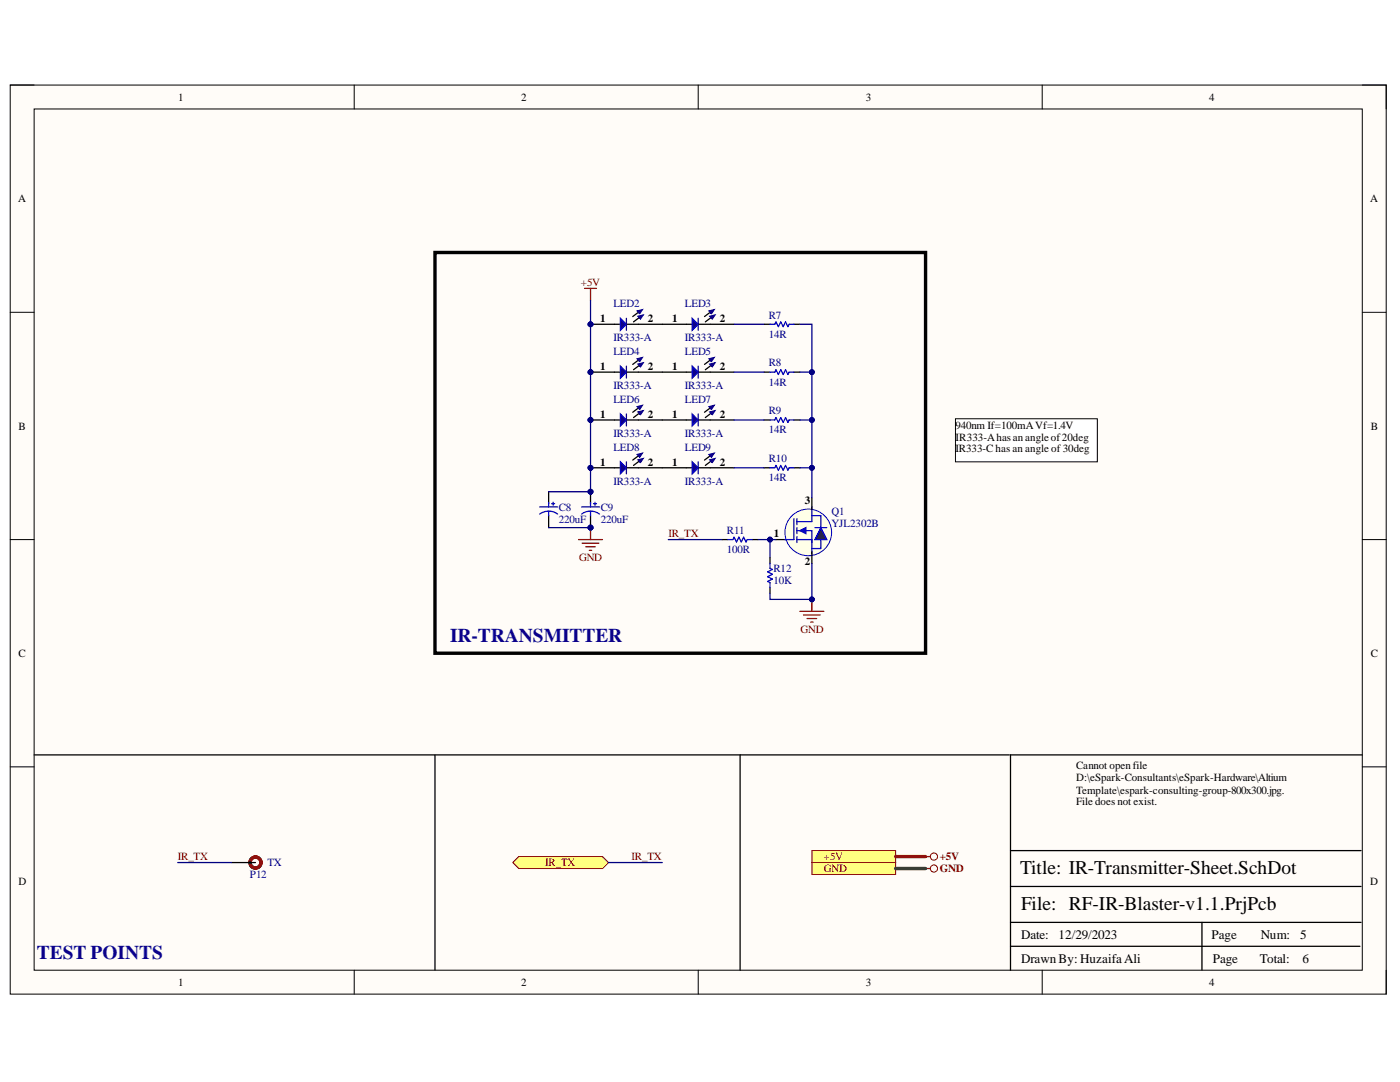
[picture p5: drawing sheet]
<svg xmlns="http://www.w3.org/2000/svg" width="279mm" height="216mm" viewBox="0 0 279 216" stroke-linecap="round" stroke-linejoin="round" font-family="sans-serif">
<defs><g id="words">
<g font-size="3.9" fill="#0b0b8e">
<text x="89.8" y="128.1">IR-TRANSMITTER</text>
<text x="7.4" y="191.4">TEST POINTS</text>
</g>
<g font-size="3.9">
<text x="203.6" y="174.4">Title: IR-Transmitter-Sheet.SchDot</text>
<text x="203.8" y="181.6">File: RF-IR-Blaster-v1.1.PrjPcb</text>
</g>
<g font-size="2.6">
<text x="203.8" y="187.3">Date:</text>
<text x="211.2" y="187.3">12/29/2023</text>
<text x="241.8" y="187.3">Page</text>
<text x="251.6" y="187.3">Num:</text>
<text x="259.5" y="187.3">5</text>
<text x="203.8" y="192.1">Drawn By: HuzaifaAli</text>
<text x="242.1" y="192.1">Page</text>
<text x="251.4" y="192.1">Total:</text>
<text x="260" y="192.1">6</text>
</g>
<g font-size="2.2">
<text x="35.6" y="20.1">1</text>
<text x="104" y="20.1">2</text>
<text x="172.8" y="20.1">3</text>
<text x="241.3" y="20.1">4</text>
<text x="3.6" y="40.4">A</text>
<text x="273.5" y="40.4">A</text>
<text x="119.8" y="64.3">1</text>
<text x="129.3" y="64.3">2</text>
<text x="134.2" y="64.3">1</text>
<text x="143.6" y="64.3">2</text>
<text x="119.8" y="73.8">1</text>
<text x="129.3" y="73.8">2</text>
<text x="134.2" y="73.8">1</text>
<text x="143.6" y="73.8">2</text>
<text x="119.8" y="83.3">1</text>
<text x="129.3" y="83.3">2</text>
<text x="134.2" y="83.3">1</text>
<text x="143.6" y="83.3">2</text>
<text x="3.7" y="85.7">B</text>
<text x="190.7" y="85.5">940nm If=100mAVf=1.4V</text>
<text x="190.7" y="87.9">IR333-Ahasanangleof20deg</text>
<text x="273.6" y="85.7">B</text>
<text x="119.8" y="92.9">1</text>
<text x="129.3" y="92.9">2</text>
<text x="134.2" y="92.9">1</text>
<text x="143.6" y="92.9">2</text>
<text x="190.7" y="90.3">IR333-C has an angle of30deg</text>
<text x="160.6" y="100.6">3</text>
<text x="154.4" y="107.2">1</text>
<text x="160.6" y="112.7">2</text>
<text x="3.7" y="131.1">C</text>
<text x="273.6" y="131.1">C</text>
<text x="214.8" y="153.5">Cannot openfile</text>
<text x="214.8" y="155.9">D:\eSpark-Consultants\eSpark-Hardware\Altium</text>
<text x="214.8" y="158.3">Template\espark-consulting-group-800x300.jpg.</text>
<text x="214.8" y="160.7">File does not exist.</text>
<text x="3.7" y="176.5">D</text>
<text x="273.5" y="176.5">D</text>
<text x="35.6" y="196.8">1</text>
<text x="104" y="196.8">2</text>
<text x="172.8" y="196.8">3</text>
<text x="241.3" y="196.8">4</text>
</g>
<g font-size="2.2" fill="#800000">
<text x="115.9" y="57.1">+5V</text>
<text x="133.4" y="107.2">IR_TX</text>
<text x="115.6" y="112">GND</text>
<text x="159.8" y="126.3">GND</text>
<text x="35.5" y="171.7">IR_TX</text>
<text x="108.8" y="172.9">IR_TX</text>
<text x="126.1" y="171.7">IR_TX</text>
<text x="164.4" y="171.7">+5V</text>
<text x="187.6" y="171.7">+5V</text>
<text x="164.4" y="174">GND</text>
<text x="187.6" y="174">GND</text>
</g>
<g font-size="2.2" fill="#000080">
<text x="122.4" y="61.3">LED2</text>
<text x="136.7" y="61.3">LED3</text>
<text x="153.4" y="63.6">R7</text>
<text x="122.4" y="68.1">IR333-A</text>
<text x="122.4" y="70.9">LED4</text>
<text x="136.7" y="68.1">IR333-A</text>
<text x="136.7" y="70.9">LED5</text>
<text x="153.4" y="67.4">14R</text>
<text x="122.4" y="77.6">IR333-A</text>
<text x="136.7" y="77.6">IR333-A</text>
<text x="153.4" y="73.1">R8</text>
<text x="153.4" y="76.9">14R</text>
<text x="122.4" y="80.4">LED6</text>
<text x="136.7" y="80.4">LED7</text>
<text x="153.4" y="82.7">R9</text>
<text x="122.4" y="87.1">IR333-A</text>
<text x="122.4" y="89.9">LED8</text>
<text x="136.7" y="87.1">IR333-A</text>
<text x="136.7" y="89.9">LED9</text>
<text x="153.4" y="86.5">14R</text>
<text x="153.4" y="92.2">R10</text>
<text x="111.5" y="101.9">C8</text>
<text x="119.9" y="101.9">C9</text>
<text x="122.4" y="96.7">IR333-A</text>
<text x="136.7" y="96.7">IR333-A</text>
<text x="153.4" y="96">14R</text>
<text x="111.5" y="104.3">220uF</text>
<text x="119.9" y="104.3">220uF</text>
<text x="145.1" y="106.5">R11</text>
<text x="165.9" y="102.9">Q1</text>
<text x="165.9" y="105.2">YJL2302B</text>
<text x="145.1" y="110.4">100R</text>
<text x="154.4" y="114.2">R12</text>
<text x="154.4" y="116.5">10K</text>
<text x="53.4" y="172.9">TX</text>
<text x="49.8" y="175.1">P12</text>
</g>
</g></defs>
<path d="M2 17h274.6v181.4h-274.6z" fill-rule="evenodd" fill="#fffcf8"/>
<path d="M2 17h274.6v181.4h-274.6z" fill="none" stroke="#000" stroke-width=".2"/>
<path d="M6.8 21.7h265.1v171.9h-265.1z" fill-rule="evenodd" fill="#fffcf8"/>
<g fill="none" stroke="#000" stroke-width=".2">
<path d="M2 17h4.8M70.7 17v4.7M139.3 17v4.7M208 17v4.7M271.9 17h4.7v4.7M6.8 21.7h265.1v171.9h-265.1zM2 62.3h4.8M271.9 62.3h4.7M2 107.7h4.8M271.9 107.7h4.7M2 153h4.8M271.9 153h4.7"/>
<path d="M70.7 193.6v4.8M139.3 193.6v4.8M208 193.6v4.8M276.6 193.6v4.8"/>
</g>
<path d="M271.9 150.6h-70.2v43M201.7 176.9h69.9M201.7 169.7h69.9M201.7 188.8h69.7M201.7 184.1h69.9M239.9 184.1v9.5" fill="none" stroke="#000" stroke-width=".25"/>
<circle cx="117.8" cy="64.7" r=".48" fill="#000080"/>
<circle cx="117.8" cy="64.7" r=".48" fill="none" stroke="#000080" stroke-width=".2"/>
<path d="M117.9 64.7h4.7" fill="none" stroke="#000" stroke-width=".25"/>
<circle cx="117.8" cy="64.7" r=".48" fill="#000080"/>
<circle cx="117.8" cy="64.7" r=".48" fill="none" stroke="#000080" stroke-width=".2"/>
<path d="M122.6 64.7h1.2M127.4 64.7h4.8" fill="none" stroke="#000" stroke-width=".25"/>
<path d="M123.8 63.5l1.2 1.2-1.2 1.2z" fill="#0c0087"/>
<path d="M123.8 63.5l1.2 1.2-1.2 1.2z" fill="none" stroke="#00f" stroke-width=".25"/>
<path d="M125 64.7h2.4M127.4 62.3l-1.1 .9" fill="none" stroke="#000" stroke-width=".25"/>
<path d="M127.1 62l1.1-.2-.5 .8z" fill-rule="evenodd" fill="#0c0087"/>
<path d="M127.1 62l1.1-.2-.5 .8z" fill="none" stroke="#0c0087" stroke-width=".2"/>
<path d="M127.6 63.4l-1.2 .8" fill="none" stroke="#000" stroke-width=".25"/>
<path d="M127.3 63.1l1.1-.3-.6 .9z" fill-rule="evenodd" fill="#0c0087"/>
<path d="M127.3 63.1l1.1-.3-.6 .9z" fill="none" stroke="#0c0087" stroke-width=".2"/>
<path d="M125 63.5v2.4" fill="none" stroke="#11037f" stroke-width=".25"/>
<path d="M154.9 107.7h2.3" fill="none" stroke="#000" stroke-width=".25"/>
<circle cx="161.3" cy="106.2" r="4.7" fill="#ffffe8"/>
<circle cx="161.3" cy="106.2" r="4.7" fill="none" stroke="#00f" stroke-width=".2"/>
<path d="M158.4 103.5v4.2h-1.7M159 107.7h3M159 103.5v1.2M159 105.3v1.2M159 107.1v1.2M159 105.9h3v4.8M162 101.1v3h-3" fill="none" stroke="#00f" stroke-width=".25"/>
<path d="M159.6 105.9l1.2-.6v1.2z" fill="#00f"/>
<path d="M159.6 105.9l1.2-.6v1.2zM162 102.9h1.8v6.6h-1.8M162.6 105.3h2.4" fill="none" stroke="#00f" stroke-width=".25"/>
<path d="M162 99.3v2.4M162 110.1v2.3" fill="none" stroke="#000" stroke-width=".25"/>
<path d="M163.8 105.3l1.2 2.4h-2.4z" fill="#073763"/>
<path d="M163.8 105.3l1.2 2.4h-2.4z" fill="none" stroke="#00f" stroke-width=".25"/>
<circle cx="117.8" cy="98.1" r=".48" fill="#000080"/>
<circle cx="117.8" cy="98.1" r=".48" fill="none" stroke="#000080" stroke-width=".2"/>
<circle cx="117.8" cy="105.3" r=".48" fill="#000080"/>
<circle cx="117.8" cy="105.3" r=".48" fill="none" stroke="#000080" stroke-width=".2"/>
<path d="M117.9 98.1v2.4" fill="none" stroke="#000" stroke-width=".25"/>
<circle cx="117.8" cy="98.1" r=".48" fill="#000080"/>
<circle cx="117.8" cy="98.1" r=".48" fill="none" stroke="#000080" stroke-width=".2"/>
<path d="M117.9 102.9v2.4" fill="none" stroke="#000" stroke-width=".25"/>
<circle cx="117.8" cy="105.3" r=".48" fill="#000080"/>
<circle cx="117.8" cy="105.3" r=".48" fill="none" stroke="#000080" stroke-width=".2"/>
<path d="M116.1 102.6a2.99 2.99 0 0 1 3.5 0M116.1 101.2h3.5M117.9 100.3v.9M117.9 102v.9M118.4 100.5h.6M118.7 100.2v.6" fill="none" stroke="#00f" stroke-width=".25"/>
<path d="M132.2 64.7h5.9M141.7 64.7h4.8" fill="none" stroke="#000" stroke-width=".25"/>
<path d="M138.1 63.5l1.2 1.2-1.2 1.2z" fill="#0c0087"/>
<path d="M138.1 63.5l1.2 1.2-1.2 1.2z" fill="none" stroke="#00f" stroke-width=".25"/>
<path d="M139.3 64.7h2.4M141.7 62.3l-1.1 .9" fill="none" stroke="#000" stroke-width=".25"/>
<path d="M141.4 62l1.2-.2-.6 .8z" fill-rule="evenodd" fill="#0c0087"/>
<path d="M141.4 62l1.2-.2-.6 .8z" fill="none" stroke="#0c0087" stroke-width=".2"/>
<path d="M141.9 63.4l-1.1 .8" fill="none" stroke="#000" stroke-width=".25"/>
<path d="M141.6 63.1l1.1-.3-.5 .9z" fill-rule="evenodd" fill="#0c0087"/>
<path d="M141.6 63.1l1.1-.3-.5 .9z" fill="none" stroke="#0c0087" stroke-width=".2"/>
<path d="M139.3 63.5v2.4" fill="none" stroke="#11037f" stroke-width=".25"/>
<circle cx="117.8" cy="74.3" r=".48" fill="#000080"/>
<circle cx="117.8" cy="74.3" r=".48" fill="none" stroke="#000080" stroke-width=".2"/>
<path d="M117.9 74.3h4.7" fill="none" stroke="#000" stroke-width=".25"/>
<circle cx="117.8" cy="74.3" r=".48" fill="#000080"/>
<circle cx="117.8" cy="74.3" r=".48" fill="none" stroke="#000080" stroke-width=".2"/>
<path d="M122.6 74.3h1.2M127.4 74.3h4.8" fill="none" stroke="#000" stroke-width=".25"/>
<path d="M123.8 73.1l1.2 1.2-1.2 1.1z" fill="#0c0087"/>
<path d="M123.8 73.1l1.2 1.2-1.2 1.1z" fill="none" stroke="#00f" stroke-width=".25"/>
<path d="M125 74.3h2.4M127.4 71.9l-1.1 .8" fill="none" stroke="#000" stroke-width=".25"/>
<path d="M127.1 71.6l1.1-.3-.5 .8z" fill-rule="evenodd" fill="#0c0087"/>
<path d="M127.1 71.6l1.1-.3-.5 .8z" fill="none" stroke="#0c0087" stroke-width=".2"/>
<path d="M127.6 72.9l-1.2 .9" fill="none" stroke="#000" stroke-width=".25"/>
<path d="M127.3 72.6l1.1-.2-.6 .8z" fill-rule="evenodd" fill="#0c0087"/>
<path d="M127.3 72.6l1.1-.2-.6 .8z" fill="none" stroke="#0c0087" stroke-width=".2"/>
<path d="M125 73.1v2.3" fill="none" stroke="#11037f" stroke-width=".25"/>
<path d="M132.2 74.3h5.9M141.7 74.3h4.8" fill="none" stroke="#000" stroke-width=".25"/>
<path d="M138.1 73.1l1.2 1.2-1.2 1.1z" fill="#0c0087"/>
<path d="M138.1 73.1l1.2 1.2-1.2 1.1z" fill="none" stroke="#00f" stroke-width=".25"/>
<path d="M139.3 74.3h2.4M141.7 71.9l-1.1 .8" fill="none" stroke="#000" stroke-width=".25"/>
<path d="M141.4 71.6l1.2-.3-.6 .8z" fill-rule="evenodd" fill="#0c0087"/>
<path d="M141.4 71.6l1.2-.3-.6 .8z" fill="none" stroke="#0c0087" stroke-width=".2"/>
<path d="M141.9 72.9l-1.1 .9" fill="none" stroke="#000" stroke-width=".25"/>
<path d="M141.6 72.6l1.1-.2-.5 .8z" fill-rule="evenodd" fill="#0c0087"/>
<path d="M141.6 72.6l1.1-.2-.5 .8z" fill="none" stroke="#0c0087" stroke-width=".2"/>
<path d="M139.3 73.1v2.3" fill="none" stroke="#11037f" stroke-width=".25"/>
<circle cx="117.8" cy="83.8" r=".48" fill="#000080"/>
<circle cx="117.8" cy="83.8" r=".48" fill="none" stroke="#000080" stroke-width=".2"/>
<path d="M117.9 83.8h4.7" fill="none" stroke="#000" stroke-width=".25"/>
<circle cx="117.8" cy="83.8" r=".48" fill="#000080"/>
<circle cx="117.8" cy="83.8" r=".48" fill="none" stroke="#000080" stroke-width=".2"/>
<path d="M122.6 83.8h1.2M127.4 83.8h4.8" fill="none" stroke="#000" stroke-width=".25"/>
<path d="M123.8 82.6l1.2 1.2-1.2 1.2z" fill="#0c0087"/>
<path d="M123.8 82.6l1.2 1.2-1.2 1.2z" fill="none" stroke="#00f" stroke-width=".25"/>
<path d="M125 83.8h2.4M127.4 81.4l-1.1 .9" fill="none" stroke="#000" stroke-width=".25"/>
<path d="M127.1 81.1l1.1-.3-.5 .9z" fill-rule="evenodd" fill="#0c0087"/>
<path d="M127.1 81.1l1.1-.3-.5 .9z" fill="none" stroke="#0c0087" stroke-width=".2"/>
<path d="M127.6 82.5l-1.2 .8" fill="none" stroke="#000" stroke-width=".25"/>
<path d="M127.3 82.2l1.1-.3-.6 .9z" fill-rule="evenodd" fill="#0c0087"/>
<path d="M127.3 82.2l1.1-.3-.6 .9z" fill="none" stroke="#0c0087" stroke-width=".2"/>
<path d="M125 82.6v2.4" fill="none" stroke="#11037f" stroke-width=".25"/>
<path d="M132.2 83.8h5.9M141.7 83.8h4.8" fill="none" stroke="#000" stroke-width=".25"/>
<path d="M138.1 82.6l1.2 1.2-1.2 1.2z" fill="#0c0087"/>
<path d="M138.1 82.6l1.2 1.2-1.2 1.2z" fill="none" stroke="#00f" stroke-width=".25"/>
<path d="M139.3 83.8h2.4M141.7 81.4l-1.1 .9" fill="none" stroke="#000" stroke-width=".25"/>
<path d="M141.4 81.1l1.2-.3-.6 .9z" fill-rule="evenodd" fill="#0c0087"/>
<path d="M141.4 81.1l1.2-.3-.6 .9z" fill="none" stroke="#0c0087" stroke-width=".2"/>
<path d="M141.9 82.5l-1.1 .8" fill="none" stroke="#000" stroke-width=".25"/>
<path d="M141.6 82.2l1.1-.3-.5 .9z" fill-rule="evenodd" fill="#0c0087"/>
<path d="M141.6 82.2l1.1-.3-.5 .9z" fill="none" stroke="#0c0087" stroke-width=".2"/>
<path d="M139.3 82.6v2.4" fill="none" stroke="#11037f" stroke-width=".25"/>
<circle cx="117.8" cy="93.3" r=".48" fill="#000080"/>
<circle cx="117.8" cy="93.3" r=".48" fill="none" stroke="#000080" stroke-width=".2"/>
<path d="M117.9 93.3h4.7" fill="none" stroke="#000" stroke-width=".25"/>
<circle cx="117.8" cy="93.3" r=".48" fill="#000080"/>
<circle cx="117.8" cy="93.3" r=".48" fill="none" stroke="#000080" stroke-width=".2"/>
<path d="M122.6 93.3h1.2M127.4 93.3h4.8" fill="none" stroke="#000" stroke-width=".25"/>
<path d="M123.8 92.2l1.2 1.1-1.2 1.2z" fill="#0c0087"/>
<path d="M123.8 92.2l1.2 1.1-1.2 1.2z" fill="none" stroke="#00f" stroke-width=".25"/>
<path d="M125 93.3h2.4M127.4 91l-1.1 .8" fill="none" stroke="#000" stroke-width=".25"/>
<path d="M127.1 90.7l1.1-.3-.5 .8z" fill-rule="evenodd" fill="#0c0087"/>
<path d="M127.1 90.7l1.1-.3-.5 .8z" fill="none" stroke="#0c0087" stroke-width=".2"/>
<path d="M127.6 92l-1.2 .9" fill="none" stroke="#000" stroke-width=".25"/>
<path d="M127.3 91.7l1.1-.2-.6 .8z" fill-rule="evenodd" fill="#0c0087"/>
<path d="M127.3 91.7l1.1-.2-.6 .8z" fill="none" stroke="#0c0087" stroke-width=".2"/>
<path d="M125 92.2v2.3" fill="none" stroke="#11037f" stroke-width=".25"/>
<path d="M132.2 93.3h5.9M141.7 93.3h4.8" fill="none" stroke="#000" stroke-width=".25"/>
<path d="M138.1 92.2l1.2 1.1-1.2 1.2z" fill="#0c0087"/>
<path d="M138.1 92.2l1.2 1.1-1.2 1.2z" fill="none" stroke="#00f" stroke-width=".25"/>
<path d="M139.3 93.3h2.4M141.7 91l-1.1 .8" fill="none" stroke="#000" stroke-width=".25"/>
<path d="M141.4 90.7l1.2-.3-.6 .8z" fill-rule="evenodd" fill="#0c0087"/>
<path d="M141.4 90.7l1.2-.3-.6 .8z" fill="none" stroke="#0c0087" stroke-width=".2"/>
<path d="M141.9 92l-1.1 .9" fill="none" stroke="#000" stroke-width=".25"/>
<path d="M141.6 91.7l1.1-.2-.5 .8z" fill-rule="evenodd" fill="#0c0087"/>
<path d="M141.6 91.7l1.1-.2-.5 .8z" fill="none" stroke="#0c0087" stroke-width=".2"/>
<path d="M139.3 92.2v2.3" fill="none" stroke="#11037f" stroke-width=".25"/>
<path d="M109.5 98.1v2.4M109.5 102.9v2.4" fill="none" stroke="#000" stroke-width=".25"/>
<path d="M107.7 102.6a2.99 2.99 0 0 1 3.6 0M107.7 101.2h3.6M109.5 100.3v.9M109.5 102v.9M110.1 100.5h.6M110.4 100.2v.6" fill="none" stroke="#00f" stroke-width=".25"/>
<path d="M115.5 107.7h4.7M116.2 108.4h3.3M116.9 109.1h1.9M117.6 109.8h.5M117.9 105.3v2.4" fill="none" stroke="#800000" stroke-width=".25"/>
<circle cx="117.8" cy="105.3" r=".48" fill="#000080"/>
<circle cx="117.8" cy="105.3" r=".48" fill="none" stroke="#000080" stroke-width=".2"/>
<path d="M116.7 57.5h2.3M117.9 57.5v2.4M162 119.6v2.4M159.6 122h4.8M160.4 122.7h3.3M161.1 123.4h1.9M161.8 124.1h.5" fill="none" stroke="#800000" stroke-width=".25"/>
<path d="M144.1 107.7h1.2M150.1 107.7h1.2M153.7 111.2v1.2M153.7 117.2v1.2" fill="none" stroke="#000" stroke-width=".25"/>
<path d="M145.3 107.7h1l.2-.5 .5 .9 .5-.9 .4 .9 .5-.9 .5 .9 .2-.4h1M153.7 112.4v1l.4 .2-.9 .5 .9 .5-.9 .5 .9 .4-.9 .5 .5 .3v.9" fill="none" stroke="#00f" stroke-width=".25"/>
<circle cx="162" cy="119.6" r=".48" fill="#000080"/>
<circle cx="162" cy="119.6" r=".48" fill="none" stroke="#000080" stroke-width=".2"/>
<circle cx="51" cy="172.1" r="1.1" fill="none" stroke="#5b0f00" stroke-width=".68"/>
<path d="M152.5 74.3h1.2M152.5 64.7h1.2M158.4 74.3h1.2M158.4 64.7h1.2M152.5 93.3h1.2M152.5 83.8h1.2M158.4 93.3h1.2M158.4 83.8h1.2M46.2 172.1h4.8" fill="none" stroke="#000" stroke-width=".25"/>
<path d="M153.7 74.3h.9l.3-.5 .4 .9 .5-.9 .5 .9 .5-.9 .4 .9 .3-.4h.9M153.7 64.7h.9l.3-.5 .4 1 .5-1 .5 1 .5-1 .4 1 .3-.5h.9M153.7 93.3h.9l.3-.4 .4 .9 .5-.9 .5 .9 .5-.9 .4 .9 .3-.5h.9M153.7 83.8h.9l.3-.5 .4 1 .5-1 .5 1 .5-1 .4 1 .3-.5h.9" fill="none" stroke="#00f" stroke-width=".25"/>
<path d="M162 169.7h16.7v2.4h-16.7z" fill-rule="evenodd" fill="#ffff80"/>
<g fill="none" stroke="#800000" stroke-width=".2">
<path d="M162 169.7h16.7v2.4h-16.7z"/>
<circle cx="186.4" cy="170.9" r=".72"/>
</g>
<path d="M184.7 170.9h1" fill="none" stroke="#800000" stroke-width=".25"/>
<path d="M162 172.1h16.7v2.4h-16.7z" fill-rule="evenodd" fill="#ffff80"/>
<g fill="none" stroke="#800000" stroke-width=".2">
<path d="M162 172.1h16.7v2.4h-16.7z"/>
<circle cx="186.4" cy="173.3" r=".72"/>
</g>
<path d="M184.7 173.3h1" fill="none" stroke="#800000" stroke-width=".25"/>
<path d="M102.3 172.1l1.2-1.2h16.7l1.2 1.2-1.2 1.2h-16.7z" fill-rule="evenodd" fill="#ffff80"/>
<path d="M102.3 172.1l1.2-1.2h16.7l1.2 1.2-1.2 1.2h-16.7z" fill="none" stroke="#800000" stroke-width=".2"/>
<path d="M6.8 150.6h194.6M86.8 150.6v43M147.7 150.6v43" fill="none" stroke="#000" stroke-width=".25"/>
<path d="M190.7 83.6h28.3v8.6h-28.3z" fill-rule="evenodd" fill="#fff"/>
<path d="M190.7 83.6h28.3v8.6h-28.3z" fill="none" stroke="#000" stroke-width=".2"/>
<path d="M86.8 50.4h97.9v79.9h-97.9z" fill="none" stroke="#000" stroke-width=".68"/>
<path d="M109.5 105.3h8.4" fill="none" stroke="#000080" stroke-width=".25"/>
<circle cx="117.8" cy="105.3" r=".48" fill="#000080"/>
<circle cx="117.8" cy="105.3" r=".48" fill="none" stroke="#000080" stroke-width=".2"/>
<path d="M117.9 59.9v38.2h-8.4" fill="none" stroke="#000080" stroke-width=".25"/>
<circle cx="117.8" cy="64.7" r=".48" fill="#000080"/>
<circle cx="117.8" cy="64.7" r=".48" fill="none" stroke="#000080" stroke-width=".2"/>
<circle cx="117.8" cy="74.3" r=".48" fill="#000080"/>
<circle cx="117.8" cy="74.3" r=".48" fill="none" stroke="#000080" stroke-width=".2"/>
<circle cx="117.8" cy="83.8" r=".48" fill="#000080"/>
<circle cx="117.8" cy="83.8" r=".48" fill="none" stroke="#000080" stroke-width=".2"/>
<circle cx="117.8" cy="93.3" r=".48" fill="#000080"/>
<circle cx="117.8" cy="93.3" r=".48" fill="none" stroke="#000080" stroke-width=".2"/>
<circle cx="117.8" cy="98.1" r=".48" fill="#000080"/>
<circle cx="117.8" cy="98.1" r=".48" fill="none" stroke="#000080" stroke-width=".2"/>
<path d="M154.9 107.7h-1.2v3.5" fill="none" stroke="#000080" stroke-width=".25"/>
<circle cx="153.7" cy="107.7" r=".48" fill="#000080"/>
<circle cx="153.7" cy="107.7" r=".48" fill="none" stroke="#000080" stroke-width=".2"/>
<path d="M151.3 107.7h2.4" fill="none" stroke="#000080" stroke-width=".25"/>
<circle cx="153.7" cy="107.7" r=".48" fill="#000080"/>
<circle cx="153.7" cy="107.7" r=".48" fill="none" stroke="#000080" stroke-width=".2"/>
<path d="M162 112.4v7.2h-8.3v-1.2" fill="none" stroke="#000080" stroke-width=".25"/>
<circle cx="162" cy="119.6" r=".48" fill="#000080"/>
<circle cx="162" cy="119.6" r=".48" fill="none" stroke="#000080" stroke-width=".2"/>
<path d="M146.5 74.3h6M146.5 64.7h6M159.6 64.7h2.4v34.6M146.5 93.3h6M146.5 83.8h6M133.4 107.7h10.7M35.5 172.1h10.7" fill="none" stroke="#000080" stroke-width=".25"/>
<circle cx="162" cy="93.3" r=".48" fill="#000080"/>
<circle cx="162" cy="93.3" r=".48" fill="none" stroke="#000080" stroke-width=".2"/>
<circle cx="162" cy="83.8" r=".48" fill="#000080"/>
<circle cx="162" cy="83.8" r=".48" fill="none" stroke="#000080" stroke-width=".2"/>
<circle cx="162" cy="74.3" r=".48" fill="#000080"/>
<circle cx="162" cy="74.3" r=".48" fill="none" stroke="#000080" stroke-width=".2"/>
<path d="M159.6 74.3h2.4" fill="none" stroke="#000080" stroke-width=".25"/>
<circle cx="162" cy="74.3" r=".48" fill="#000080"/>
<circle cx="162" cy="74.3" r=".48" fill="none" stroke="#000080" stroke-width=".2"/>
<path d="M159.6 83.8h2.4" fill="none" stroke="#000080" stroke-width=".25"/>
<circle cx="162" cy="83.8" r=".48" fill="#000080"/>
<circle cx="162" cy="83.8" r=".48" fill="none" stroke="#000080" stroke-width=".2"/>
<path d="M159.6 93.3h2.4" fill="none" stroke="#000080" stroke-width=".25"/>
<circle cx="162" cy="93.3" r=".48" fill="#000080"/>
<circle cx="162" cy="93.3" r=".48" fill="none" stroke="#000080" stroke-width=".2"/>
<path d="M178.7 170.9h6" fill="none" stroke="#f00" stroke-width=".68"/>
<path d="M178.7 173.3h6" fill="none" stroke="#274e13" stroke-width=".68"/>
<path d="M121.4 172.1h10.8" fill="none" stroke="#000080" stroke-width=".25"/>
<use href="#words"/>
</svg>
